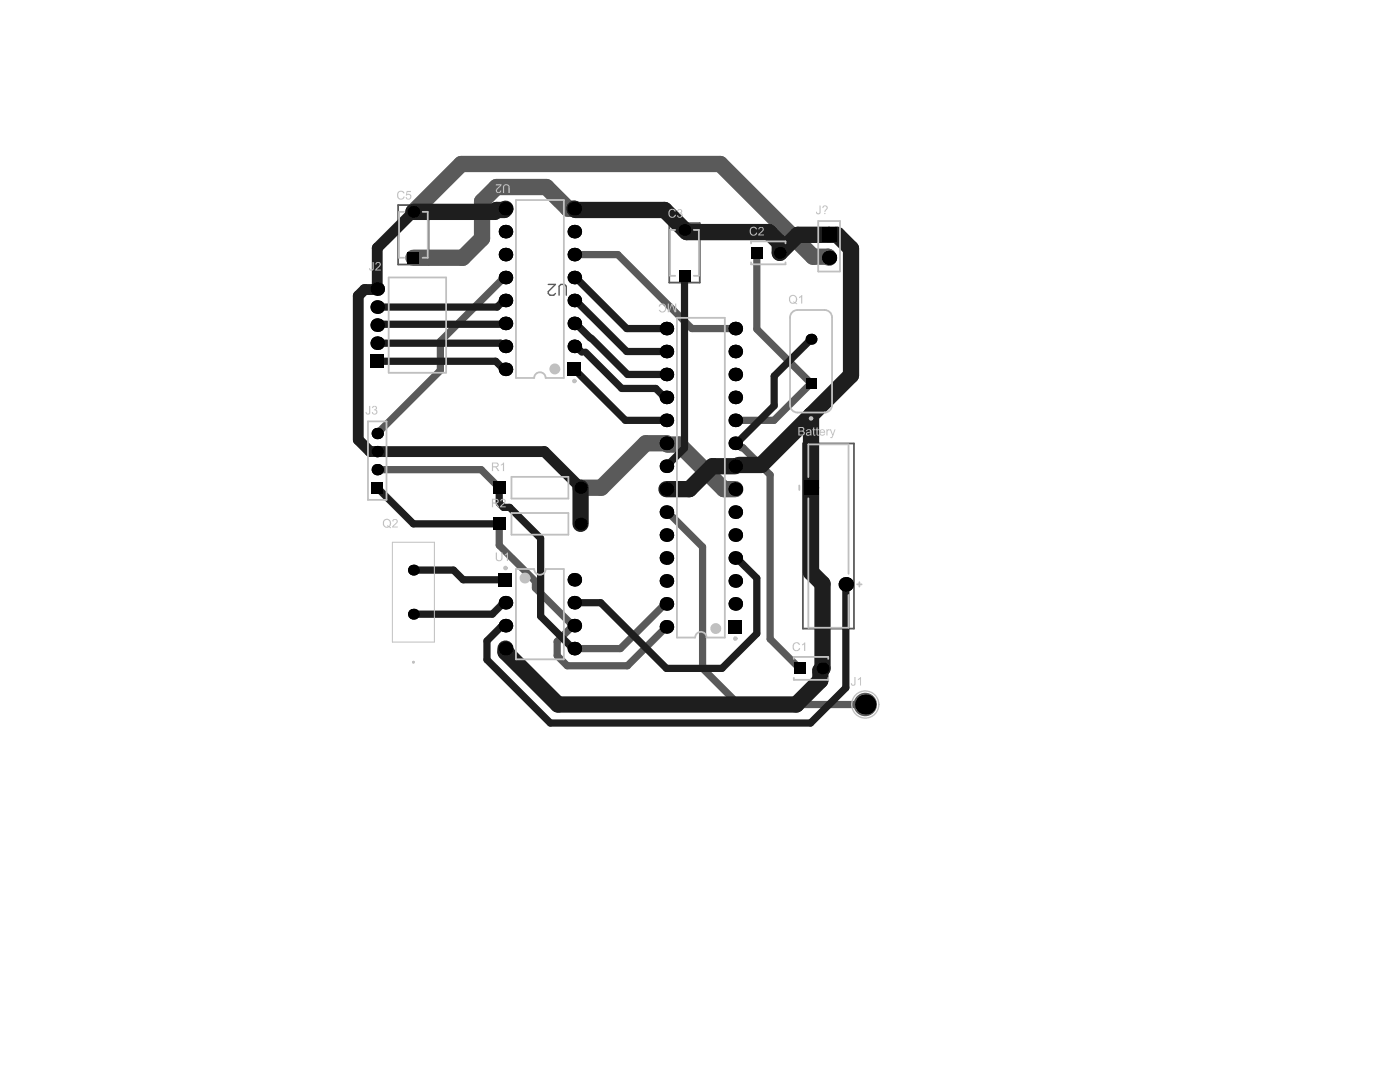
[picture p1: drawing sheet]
<svg xmlns="http://www.w3.org/2000/svg" width="279mm" height="216mm" viewBox="0 0 279 216" stroke-linecap="round" stroke-linejoin="round" font-family="sans-serif">
<g fill="none" stroke="#5a5a5a" stroke-width=".36">
<path d="M79.5 40.9h6v11.9h-6zM133.6 44.5h6.1v11.9h-6.1zM160.2 88.5h10.2v36.9h-10.2z"/>
<circle cx="172.7" cy="140.6" r="2.16"/>
</g>
<path d="M109.4 56.8h1.5l-1.5 1.4v.4l.4 .3h.7l.4-.3M111.6 58.9v-1.8l.3-.3h.8l.3 .3v1.8" fill="none" stroke="#5a5a5a" stroke-width=".27"/>
<g fill="none" stroke="#5a5a5a" stroke-width="1.4">
<path d="M100.5 60h.4M100.9 55.4h-.3l-12.7 12.7v5.8l-12.6 12.6M114.6 50.8h8.7l14.8 14.8h8.6M114.6 55.4h.3M114.6 60h.3M151 50.5v15.2l10.9 10.8-7.4 7.4h-7.8M75.5 64.7l-.2 .2M100.5 69.1h.4M100.5 73.7h.4M100.9 64.5l-.2 .2M114.6 69.1h.4M114.6 64.5h.3"/>
<path d="M132.7 79.3h.3M75.3 93.7h20.7l3.6 3.6M146.7 88.5h.4l.9 .8h.3l5.4 5.5v32.7l5.9 5.9M99.6 104.5v4.3l7.3 7.2v1.3l7.5 7.5M133 102.2h.3l6.9 6.9v24.3l7.2 7.2h25.3M114.4 124.8h.2M114.4 124.8l-3.2 3.2v2.8l2 2h12l7.8-7.7-.1-.1M114.5 124.8l.1 .2M133 120.5h-.3l-8.9 8.9h-9.2"/>
</g>
<path d="M82.5 42.3l9.6-9.6h51.6l18.6 18.5h3l.2 .2M114.6 41.6h-1.2l-4.4-4.3h-9.9l-2.9 2.9v7.4l-3.9 3.8h-9.8M115.9 97.3h4.1l8.9-8.8h4.1l.3 .2h2.2l9 8.9h2.2" fill="none" stroke="#5a5a5a" stroke-width="3.3"/>
<g fill="#000">
<circle cx="75.3" cy="57.7" r="1.35"/>
<circle cx="82.5" cy="42.3" r="1.17"/>
<circle cx="100.9" cy="41.6" r="1.35"/>
<circle cx="100.9" cy="50.8" r="1.35"/>
<circle cx="100.9" cy="46.2" r="1.35"/>
<circle cx="100.9" cy="60" r="1.35"/>
<circle cx="100.9" cy="55.4" r="1.35"/>
<circle cx="114.6" cy="60" r="1.35"/>
<circle cx="114.6" cy="41.6" r="1.35"/>
<circle cx="114.6" cy="46.2" r="1.35"/>
<circle cx="114.6" cy="50.8" r="1.35"/>
<circle cx="114.6" cy="55.4" r="1.35"/>
<circle cx="136.6" cy="45.9" r="1.17"/>
<circle cx="155.6" cy="50.5" r="1.17"/>
<circle cx="165.5" cy="51.4" r="1.4"/>
<circle cx="75.3" cy="64.9" r="1.35"/>
<circle cx="75.3" cy="68.5" r="1.35"/>
<circle cx="75.3" cy="61.3" r="1.35"/>
<circle cx="100.9" cy="73.7" r="1.35"/>
<circle cx="100.9" cy="69.1" r="1.35"/>
<circle cx="100.9" cy="64.5" r="1.35"/>
<circle cx="114.6" cy="69.1" r="1.35"/>
<circle cx="114.6" cy="64.5" r="1.35"/>
<circle cx="133" cy="79.3" r="1.35"/>
<circle cx="133" cy="65.6" r="1.35"/>
<circle cx="133" cy="70.1" r="1.35"/>
<circle cx="133" cy="74.7" r="1.35"/>
<circle cx="146.7" cy="65.6" r="1.35"/>
<circle cx="146.7" cy="79.3" r="1.35"/>
<circle cx="146.7" cy="74.7" r="1.35"/>
<circle cx="146.7" cy="70.1" r="1.35"/>
<circle cx="161.9" cy="67.7" r="1.08"/>
<circle cx="75.3" cy="90.1" r="1.13"/>
<circle cx="75.3" cy="93.7" r="1.13"/>
<circle cx="75.3" cy="86.5" r="1.13"/>
<circle cx="115.9" cy="97.3" r="1.22"/>
<circle cx="133" cy="97.6" r="1.35"/>
<circle cx="133" cy="83.9" r="1.35"/>
<circle cx="133" cy="93" r="1.35"/>
<circle cx="133" cy="88.5" r="1.35"/>
<circle cx="146.7" cy="97.6" r="1.35"/>
<circle cx="146.7" cy="93" r="1.35"/>
<circle cx="146.7" cy="83.9" r="1.35"/>
<circle cx="146.7" cy="88.5" r="1.35"/>
<circle cx="82.5" cy="113.8" r="1.08"/>
<circle cx="114.6" cy="115.7" r="1.35"/>
<circle cx="115.9" cy="104.5" r="1.22"/>
<circle cx="133" cy="111.3" r="1.35"/>
<circle cx="133" cy="106.8" r="1.35"/>
<circle cx="133" cy="102.2" r="1.35"/>
<circle cx="133" cy="115.9" r="1.35"/>
<circle cx="146.7" cy="106.8" r="1.35"/>
<circle cx="146.7" cy="111.3" r="1.35"/>
<circle cx="146.7" cy="102.2" r="1.35"/>
<circle cx="146.7" cy="115.9" r="1.35"/>
<circle cx="168.8" cy="116.6" r="1.44"/>
<circle cx="82.5" cy="122.6" r="1.08"/>
<circle cx="100.9" cy="129.4" r="1.35"/>
<circle cx="100.9" cy="124.8" r="1.35"/>
<circle cx="100.9" cy="120.3" r="1.35"/>
<circle cx="114.6" cy="129.4" r="1.35"/>
<circle cx="114.6" cy="120.3" r="1.35"/>
<circle cx="114.6" cy="124.8" r="1.35"/>
<circle cx="133" cy="125.1" r="1.35"/>
<circle cx="133" cy="120.5" r="1.35"/>
<circle cx="146.7" cy="120.5" r="1.35"/>
<circle cx="164.1" cy="133.4" r="1.17"/>
<circle cx="172.7" cy="140.6" r="1.99"/>
</g>
<g fill="#000">
<path d="M81.3 50.3h2.4v2.3h-2.4z" fill-rule="evenodd"/>
<path d="M81.3 50.3h2.4v2.3h-2.4z" fill-rule="evenodd"/>
<path d="M135.4 53.9h2.4v2.3h-2.4z" fill-rule="evenodd"/>
<path d="M135.4 53.9h2.4v2.3h-2.4z" fill-rule="evenodd"/>
<path d="M149.9 49.3h2.3v2.3h-2.3z" fill-rule="evenodd"/>
<path d="M149.9 49.3h2.3v2.3h-2.3z" fill-rule="evenodd"/>
<path d="M164.1 45.5h2.8v2.8h-2.8z" fill-rule="evenodd"/>
<path d="M164.1 45.5h2.8v2.8h-2.8z" fill-rule="evenodd"/>
<path d="M73.9 70.7h2.7v2.7h-2.7z" fill-rule="evenodd"/>
<path d="M73.9 70.7h2.7v2.7h-2.7z" fill-rule="evenodd"/>
<path d="M113.3 72.3h2.7v2.7h-2.7z" fill-rule="evenodd"/>
<path d="M113.3 72.3h2.7v2.7h-2.7z" fill-rule="evenodd"/>
<path d="M160.8 75.4h2.1v2.2h-2.1z" fill-rule="evenodd"/>
<path d="M160.8 75.4h2.1v2.2h-2.1z" fill-rule="evenodd"/>
<path d="M74.2 96.2h2.2v2.2h-2.2z" fill-rule="evenodd"/>
<path d="M74.2 96.2h2.2v2.2h-2.2z" fill-rule="evenodd"/>
<path d="M98.4 96.1h2.5v2.4h-2.5z" fill-rule="evenodd"/>
<path d="M98.4 96.1h2.5v2.4h-2.5z" fill-rule="evenodd"/>
<path d="M160.4 95.9h2.9v2.9h-2.9z" fill-rule="evenodd"/>
<path d="M160.4 95.9h2.9v2.9h-2.9z" fill-rule="evenodd"/>
<path d="M98.4 103.3h2.5v2.4h-2.5z" fill-rule="evenodd"/>
<path d="M98.4 103.3h2.5v2.4h-2.5z" fill-rule="evenodd"/>
<path d="M99.5 114.3h2.7v2.7h-2.7z" fill-rule="evenodd"/>
<path d="M99.5 114.3h2.7v2.7h-2.7z" fill-rule="evenodd"/>
<path d="M145.4 123.7h2.7v2.7h-2.7z" fill-rule="evenodd"/>
<path d="M145.4 123.7h2.7v2.7h-2.7z" fill-rule="evenodd"/>
<path d="M158.4 132.2h2.3v2.3h-2.3z" fill-rule="evenodd"/>
<path d="M158.4 132.2h2.3v2.3h-2.3z" fill-rule="evenodd"/>
</g>
<g fill="none" stroke="#1e1e1e" stroke-width="1.4">
<path d="M100.9 60h-.4l-1.3 1.3h-23.9M114.9 60l10.2 10.1h7.9M114.9 55.4l10.2 10.2h7.9M136.6 55v34.4l-3.6 3.6M75.3 72.1h23.6l1.6 1.6h.4M75.3 68.5h24.6l.6 .6h.4M100.9 64.5l-.2 .2h-25.2l-.2 .2M114.6 73.7l10.2 10.2h8.2M114.9 64.5l2.9 3M115 69.1l1.1 1.2M116.8 70.3l7.3 7.2h6.8l1.8 1.8M118 67.5l7.2 7.2h7.8"/>
<path d="M161.9 67.7l-7.4 7.3v6l-7.5 7.5h-.3M75.3 97.3l7.2 7.2h17.1M99.6 97.3v3.1l.9 .8h1.2l6.2 6.2v15.6l6.5 6.4h.2M82.5 113.8h8l1.9 1.9h8.5M146.7 111.3h.3l4 4.1v11l-6.9 7h-11.1l-13.1-13.1h-5.3M168.8 116.6v20.6l-7 7.1h-52l-12.6-12.7v-3.7l2.8-2.8h.6l.3-.3M100.9 120.3h-.4l-2.3 2.3h-15.7"/>
</g>
<path d="M100.9 41.6l-.3 .3h-1.5l-.4 .4h-16.2M114.6 41.6l.3 .3h17.7l4.4 4.4h16.4l2.2 2.2v2l3.6-3.6h7.9l2.7 2.7v25.3l-17.9 17.9h-4.5M115.9 97.3v7.2M146.7 93h-4.5l-4.6 4.6h-4.6M161.9 82.9v31.3l2.2 2.3v16.9l-.4 .4v2l-4.8 4.8h-47.5l-10.5-10.5v-.7" fill="none" stroke="#1e1e1e" stroke-width="3.3"/>
<path d="M82.5 42.3l-7.2 7.2v8.2l-2.5 .1-1.3 1.2v28.8l2.3 2.3h34.9l7.2 7.2M75.3 90.1h.1" fill="none" stroke="#1e1e1e" stroke-width="2.2"/>
<g fill="none" stroke="#c0c0c0" stroke-width=".36">
<path d="M77.6 55.4h11.4v19h-11.4zM80.7 42.3h-1.1v9.1h1.1M84.4 42.3h1v9.1h-1M134.8 45.9h-1.1v9.1h1.1M138.5 45.9h1v9.1h-1M163.3 44.1h4.3v10.1h-4.3zM106.6 75.4h-3.6v-35.5h9.5v35.5h-3.6M73.4 84.1h3.7v15.6h-3.7zM102.1 95.2h11.3v4.3h-11.3zM159.5 96.9v.9M161.3 99.4v25.9h8v-6.6M161.3 95.2v-6.5h8v25.8"/>
<path d="M102.1 102.4h11.3v4.3h-11.3zM106.6 113.5h-3.6v18.1h9.5v-18.1h-3.6M171.1 116.6h.9M171.5 116.2v.9M158.4 131.5v-.4h6.9v.4M158.4 135.3v.4h6.9v-.4"/>
</g>
<path d="M78.3 108.2h8.4v19.9h-8.4z" fill="none" stroke="#c0c0c0" stroke-width=".2"/>
<circle cx="164.6" cy="82.3" r=".18" fill="#c0c0c0"/>
<path d="M149.9 48.6v-.4h6.9v.4M149.9 52.4v.3h6.9v-.3M157.7 63.3v17.5M159.2 61.9h5.4M166.1 63.3v17.5M159.2 82.3h5.4M138.7 127.2h-3.6v-63.8h9.6v63.8h-3.7" fill="none" stroke="#c0c0c0" stroke-width=".36"/>
<g fill="#c0c0c0">
<path d="M163.5 41h.3v1.2a.47 .47 0 0 1-.4 .6 .47 .47 0 0 1-.5-.5l.1-.1a.27 .27 0 0 0 .3 .4 .27 .27 0 0 0 .2-.4z"/>
<path d="M170.5 135.1h.2v1.1a.47 .47 0 0 1-.4 .6 .47 .47 0 0 1-.5-.5h.2a.27 .27 0 0 0 .3 .4 .27 .27 0 0 0 .2-.4z"/>
<path d="M171.2 135.5l.6-.4v1.7h-.1v-1.3l-.5 .2z"/>
<path d="M100.5 37l.4-.2a.67 .67 0 0 1 .8 .7v1h-.2v-1a.45 .45 0 0 0-.5-.5 .45 .45 0 0 0-.4 .5v1h-.2z"/>
<path d="M99 36.8h1.1l-.2 .4-.4 .3a.41 .41 0 0 0-.3 .5 .41 .41 0 0 0 .3 .4l.3-.2v-.2l.3 .1a.56 .56 0 0 1-1 .3 .56 .56 0 0 1 .2-.9l.5-.5h-.8z"/>
<path d="M99 110.2h.2v1.1a.45 .45 0 0 0 .4 .5 .45 .45 0 0 0 .5-.5v-1.1h.2v1.1a.67 .67 0 0 1-.7 .7 .67 .67 0 0 1-.6-.7z"/>
<path d="M100.7 110.7l.7-.5v1.7h-.2v-1.3l-.5 .3z"/>
<path d="M99.9 99.7l.3-.2a.56 .56 0 0 1 .7 .4 .56 .56 0 0 1-.3 .7l-.5 .4h.8v.2h-1.1l.2-.4 .3-.3a.41 .41 0 0 0 .4-.4 .41 .41 0 0 0-.4-.4l-.2 .1v.2h-.3z"/>
<path d="M100 92.7l.6-.4v1.7h-.2v-1.3l-.4 .2z"/>
<path d="M78.4 103.7l.3-.1a.54 .54 0 0 1 .7 .4 .54 .54 0 0 1-.4 .6l-.5 .5h.9v.2h-1.2l.2-.4 .6-.5a.35 .35 0 0 0 0-.6 .35 .35 0 0 0-.5 .3l-.2-.1z"/>
<path d="M159.5 59.3l.6-.4v1.7h-.2v-1.4l-.4 .3z"/>
<path d="M73.7 81h.2v1.1a.47 .47 0 0 1-.4 .6 .47 .47 0 0 1-.5-.5h.2a.27 .27 0 0 0 .2 .3 .27 .27 0 0 0 .3-.3z"/>
<path d="M74.3 81.2l.2-.2a.45 .45 0 0 1 .7 .1 .45 .45 0 0 1-.2 .7 .54 .54 0 0 1 0 .9 .54 .54 0 0 1-.8-.4l.2-.1a.35 .35 0 0 0 .4 .4 .35 .35 0 0 0 .3-.5 .35 .35 0 0 0-.4-.2v-.2a.28 .28 0 0 0 .3-.3 .28 .28 0 0 0-.3-.3 .28 .28 0 0 0-.3 .4l-.2-.1z"/>
<path d="M74.4 52.3h.2v1.1a.47 .47 0 0 1-.4 .6 .47 .47 0 0 1-.5-.5h.1a.27 .27 0 0 0 .3 .3 .27 .27 0 0 0 .3-.3z"/>
<path d="M75 52.4l.3-.1a.56 .56 0 0 1 .7 .3 .56 .56 0 0 1-.4 .7l-.5 .5h.9v.2h-1.1l.5-.8a.41 .41 0 0 0 .4-.4 .41 .41 0 0 0-.4-.4l-.2 .2-.1 .2-.2-.1z"/>
<path d="M79.4 38.3l.8-.2 .5 .4-.2 .1a.58 .58 0 0 0-.8-.2 .58 .58 0 0 0-.2 .8v.1a.53 .53 0 0 0 .6 .3 .53 .53 0 0 0 .4-.4l.3 .1-.4 .4h-.8l-.3-.5v-.6z"/>
<path d="M81.2 38.1h.8v.2h-.7l-.1 .5 .1-.1a.58 .58 0 0 1 .8 .4 .58 .58 0 0 1-.4 .7 .58 .58 0 0 1-.8-.4l.3-.1a.38 .38 0 0 0 .5 .3 .38 .38 0 0 0 .2-.6 .38 .38 0 0 0-.6-.1l-.3 .1z"/>
<path d="M133.6 41.9l.8-.2 .5 .4-.3 .1a.58 .58 0 0 0-.8-.2 .58 .58 0 0 0-.1 .9 .53 .53 0 0 0 .5 .4 .53 .53 0 0 0 .5-.5l.2 .1-.3 .5h-.9l-.3-.5v-.6z"/>
<path d="M135.2 41.9l.2-.1a.44 .44 0 0 1 .6 .1 .44 .44 0 0 1-.1 .6 .54 .54 0 0 1 0 .9 .54 .54 0 0 1-.8-.4l.2-.1a.35 .35 0 0 0 .4 .4 .35 .35 0 0 0 .3-.5 .35 .35 0 0 0-.5-.2l.1-.2a.29 .29 0 0 0 .3-.3 .29 .29 0 0 0-.3-.3 .29 .29 0 0 0-.3 .4l-.2-.1z"/>
<path d="M149.8 45.5l.8-.3 .5 .4-.2 .2a.58 .58 0 0 0-.9-.2 .58 .58 0 0 0-.1 .8v.1a.53 .53 0 0 0 .6 .3 .53 .53 0 0 0 .4-.4l.2 .1-.3 .4h-.9l-.3-.5v-.6z"/>
<path d="M151.5 45.4l.4-.1a.55 .55 0 0 1 .5 .4 .55 .55 0 0 1-.3 .6l-.5 .5h.9v.2h-1.2l.1-.3 .7-.7a.34 .34 0 0 0-.1-.6 .34 .34 0 0 0-.5 .4l-.2-.1z"/>
<path d="M158.4 128.4l.7-.3 .6 .5-.3 .1a.58 .58 0 0 0-.8-.2 .58 .58 0 0 0-.1 .8v.1a.53 .53 0 0 0 .5 .3 .53 .53 0 0 0 .5-.4l.2 .1-.3 .4h-.9l-.3-.5v-.6z"/>
<path d="M160.1 128.6l.6-.4v1.7h-.2v-1.3l-.4 .2z"/>
<path d="M162.3 85.3l.2-.1v.5h.2v.1h-.2v.9h.2v.2a.34 .34 0 0 1-.4-.3v-.8h-.2z"/>
<path d="M163 85.3l.2-.1v.5h.2v.1h-.2v.9h.2v.2a.32 .32 0 0 1-.3 0 .32 .32 0 0 1-.1-.3v-.8h-.2z"/>
<path d="M164.9 85.7h.2v.1l.3-.2 .2 .1v.2a.28 .28 0 0 0-.4 0 .28 .28 0 0 0-.1 .4v.6h-.2z"/>
<path d="M165.6 85.7h.2l.4 1 .4-1h.2l-.6 1.4a.3 .3 0 0 1-.1 .3 .3 .3 0 0 1-.4 0v-.2h.2l.2-.3z"/>
<path d="M133.3 60.6h.2v1.4l.5-1.4h.2l.5 1.5v-1.5h.3v1.7h-.4l-.5-1.5-.5 1.5h-.3z"/>
<path d="M131.5 60.9l.3-.3h.4a.88 .88 0 0 1 .8 1.2 .88 .88 0 0 1-1.4 .3l-.1-.2h.2a.6 .6 0 0 0 .8 .1 .6 .6 0 0 0 .2-.8l-.3-.4a.53 .53 0 0 0-.7 .4l-.3-.1z"/>
<path d="M164.2 41.1l.6-.1 .3 .2a.82 .82 0 0 1-.4 1v.1h-.1l.1-.4a.34 .34 0 0 0 .3-.4 .34 .34 0 0 0-.4-.3 .34 .34 0 0 0-.3 .3h-.2zM164.5 42.5h.2v.2h-.2z"/>
<path d="M98.4 99.7v.6h.5a.29 .29 0 0 0 .4-.3 .29 .29 0 0 0-.4-.3zM98.2 99.5l1 .1a.45 .45 0 0 1 .3 .5 .45 .45 0 0 1-.5 .3l.7 .8h-.3l-.6-.7h-.4v.7h-.2z"/>
<path d="M98.4 92.5v.5h.5a.29 .29 0 0 0 .4-.2 .29 .29 0 0 0-.4-.3zM98.2 92.3h1a.45 .45 0 0 1 .3 .6 .45 .45 0 0 1-.5 .3l.7 .8h-.3l-.6-.7h-.4v.7h-.2z"/>
<path d="M76.7 103.9v.9l.3 .3h.5l-.3-.1 .1-.2a.36 .36 0 0 0 .5 0 .36 .36 0 0 0 0-.5l-.2-.4a.57 .57 0 0 0-.9 0zM76.5 103.9h.1a.86 .86 0 0 1 1.2-.1 .86 .86 0 0 1 0 1.2l.3 .3-.1 .1-.4-.2-.4 .1a.95 .95 0 0 1-.7-1.4z"/>
<path d="M157.8 59.2l-.1 .9 .3 .3h.5l-.2-.1v-.2a.36 .36 0 0 0 .5 0 .36 .36 0 0 0 0-.5l-.1-.4a.57 .57 0 0 0-.9 0zM157.5 59.2h.1a.86 .86 0 0 1 1.3-.1 .86 .86 0 0 1 0 1.2l.2 .3v.1l-.4-.2-.5 .1a.95 .95 0 0 1-.7-1.4z"/>
<path d="M159.6 85.4v.5h.4a.28 .28 0 0 0 .3-.3 .28 .28 0 0 0-.4-.2zM159.6 86.1v.6h.4a.31 .31 0 0 0 .4-.3 .31 .31 0 0 0-.4-.3zM159.3 85.2h.7a.44 .44 0 0 1 .5 .3 .44 .44 0 0 1-.2 .5 .46 .46 0 0 1 .3 .6 .46 .46 0 0 1-.6 .3h-.7z"/>
<path d="M161.1 86.5a.3 .3 0 0 0 .4 .3 .3 .3 0 0 0 .1-.5zM160.9 85.9l.3-.2h.3a.36 .36 0 0 1 .4 .4l.1 .8h-.2l-.1-.1-.2 .1a.4 .4 0 0 1-.7-.3 .4 .4 0 0 1 .6-.4 .21 .21 0 0 0 .3-.2 .21 .21 0 0 0-.3-.2l-.3 .2h-.2z"/>
<path d="M163.8 85.9v.3h.7a.35 .35 0 0 0-.3-.4 .35 .35 0 0 0-.4 .1zM163.6 85.8l.3-.1h.4l.4 .5v.1h-1a.38 .38 0 0 0 .3 .5 .38 .38 0 0 0 .5-.3l.1 .1a.62 .62 0 0 1-.9 .2 .62 .62 0 0 1-.1-.9z"/>
</g>
<circle cx="172.7" cy="140.6" r="2.7" fill="none" stroke="#c0c0c0" stroke-width=".27"/>
<g fill="none" stroke="#c0c0c0" stroke-width="1.1">
<circle cx="110.7" cy="73.6" r=".54"/>
<circle cx="104.8" cy="115.3" r=".54"/>
<circle cx="142.8" cy="125.4" r=".54"/>
</g>
<g fill="none" stroke="#c0c0c0" stroke-width=".45">
<circle cx="114.6" cy="76" r=".23"/>
<circle cx="161.9" cy="83.5" r=".23"/>
<circle cx="100.9" cy="113.3" r=".23"/>
<circle cx="146.7" cy="127.4" r=".23"/>
</g>
<g fill="none" stroke="#c0c0c0" stroke-width=".36">
<path d="M106.6 75.4a1.15 1.15 0 0 1 1.2-1.1 1.15 1.15 0 0 1 1.1 1.1M159.2 61.9a1.49 1.49 0 0 0-1.5 1.4M164.6 61.9a1.49 1.49 0 0 1 1.5 1.4M157.7 80.8a1.49 1.49 0 0 0 1.5 1.5M166.1 80.8a1.49 1.49 0 0 1-1.5 1.5M106.6 113.5a1.15 1.15 0 0 0 1.2 1.2 1.15 1.15 0 0 0 1.1-1.2M138.7 127.2a1.15 1.15 0 0 1 1.2-1.1 1.15 1.15 0 0 1 1.1 1.1"/>
<circle cx="82.5" cy="132.1" r=".09"/>
</g>
</svg>
